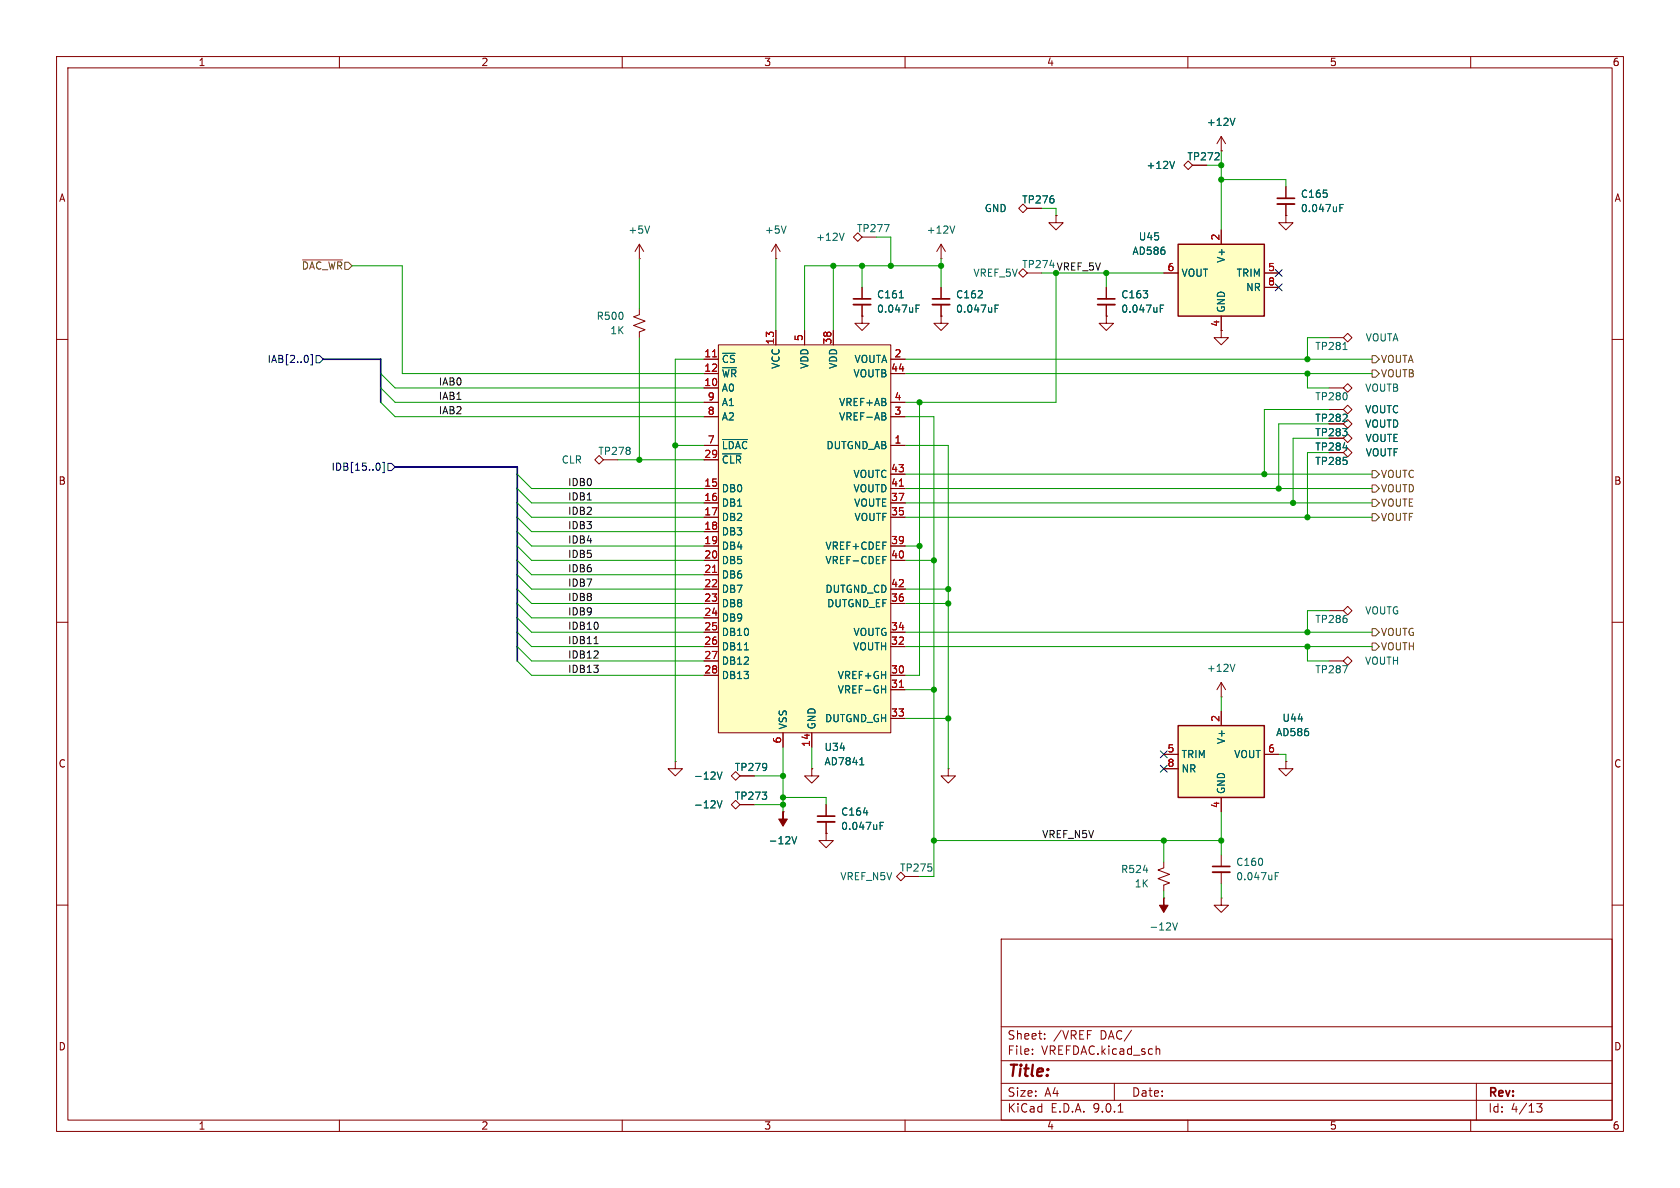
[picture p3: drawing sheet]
<svg xmlns="http://www.w3.org/2000/svg" width="297mm" height="210mm" viewBox="0 0 297 210" stroke-linecap="round" stroke-linejoin="round" font-family="sans-serif">
<defs><g id="words">
<text font-size="2.8" fill="#840000" x="178" y="190.9">Title:</text>
<g font-size="2.1" fill="#840000">
<text x="178" y="184">Sheet:</text>
<text x="186.2" y="184">/VREF</text>
<text x="194.5" y="184">DAC/</text>
<text x="178" y="186.7">File:</text>
<text x="184.1" y="186.7">VREFDAC.kicad_sch</text>
<text x="178" y="196.9">KiCad</text>
<text x="178" y="194.1">Size:</text>
<text x="184.7" y="194.1">A4</text>
<text x="185.7" y="196.9">E.D.A.</text>
<text x="193.3" y="196.9">9.0.1</text>
<text x="200" y="194.1">Date:</text>
<text x="263" y="194.3">Rev:</text>
<text x="263" y="196.9">Id:</text>
<text x="267.1" y="196.9">4/13</text>
</g>
<g font-size="1.8" fill="#840000">
<text x="35" y="11.9">1</text>
<text x="85" y="11.9">2</text>
<text x="135" y="11.9">3</text>
<text x="185" y="11.9">4</text>
<text x="235" y="11.9">5</text>
<text x="285" y="11.9">6</text>
<text x="10.3" y="35.9">A</text>
<text x="285.3" y="35.9">A</text>
<text x="232.4" y="77.3">TP283</text>
<text x="232.4" y="79.9">TP284</text>
<text x="10.3" y="85.9">B</text>
<text x="285.3" y="85.9">B</text>
<text x="10.3" y="135.9">C</text>
<text x="285.3" y="135.9">C</text>
<text x="10.3" y="185.9">D</text>
<text x="285.3" y="185.9">D</text>
<text x="35" y="199.9">1</text>
<text x="85" y="199.9">2</text>
<text x="135" y="199.9">3</text>
<text x="185" y="199.9">4</text>
<text x="235" y="199.9">5</text>
<text x="285" y="199.9">6</text>
</g>
<g font-size="1.8" fill="#006464">
<text x="213.3" y="22.5">+12V</text>
<text x="209.8" y="28.5">TP272</text>
<text x="202.6" y="30.1">+12V</text>
<text x="229.9" y="35.2">C165</text>
<text x="111" y="41.5">+5V</text>
<text x="135.1" y="41.5">+5V</text>
<text x="151.4" y="41.2">TP277</text>
<text x="163.7" y="41.5">+12V</text>
<text x="174" y="37.7">GND</text>
<text x="180.6" y="36.2">TP276</text>
<text x="229.9" y="37.7">0.047uF</text>
<text x="144.2" y="42.8">+12V</text>
<text x="200.1" y="45.2">AD586</text>
<text x="201.2" y="42.7">U45</text>
<text x="216.8" y="46.6" transform="rotate(-90 216.8 46.6)">V+</text>
<text x="154.9" y="52.9">C161</text>
<text x="168.9" y="52.9">C162</text>
<text x="172" y="49.1">VREF_5V</text>
<text x="198.1" y="52.9">C163</text>
<text x="208.8" y="49.1">VOUT</text>
<text x="218.5" y="49.1">TRIM</text>
<text x="220.2" y="51.7">NR</text>
<text x="105.4" y="56.7">R500</text>
<text x="107.8" y="59.3">1K</text>
<text x="154.9" y="55.5">0.047uF</text>
<text x="168.9" y="55.5">0.047uF</text>
<text x="198.1" y="55.5">0.047uF</text>
<text x="216.8" y="55.4" transform="rotate(-90 216.8 55.4)">GND</text>
<text x="127.5" y="64.4">~{CS}</text>
<text x="138" y="65.3" transform="rotate(-90 138 65.3)">VCC</text>
<text x="143.1" y="65.3" transform="rotate(-90 143.1 65.3)">VDD</text>
<text x="148.2" y="65.3" transform="rotate(-90 148.2 65.3)">VDD</text>
<text x="151" y="64.4">VOUTA</text>
<text x="232.4" y="62.1">TP281</text>
<text x="241.3" y="60.6">VOUTA</text>
<text x="127.5" y="66.9">~{WR}</text>
<text x="127.5" y="69.4">A0</text>
<text x="127.5" y="72">A1</text>
<text x="148.2" y="72">VREF+AB</text>
<text x="150.8" y="66.9">VOUTB</text>
<text x="232.4" y="71">TP280</text>
<text x="241.3" y="69.4">VOUTB</text>
<text x="127.5" y="74.5">A2</text>
<text x="148.2" y="74.5">VREF-AB</text>
<text x="232.4" y="74.8">TP282</text>
<text x="241.3" y="73.3">VOUTC</text>
<text x="241.3" y="75.8">VOUTD</text>
<text x="99.2" y="82.1">CLR</text>
<text x="105.7" y="80.6">TP278</text>
<text x="127.5" y="79.6">~{LDAC}</text>
<text x="127.5" y="82.1">~{CLR}</text>
<text x="146" y="79.6">DUTGND_AB</text>
<text x="232.4" y="82.4">TP285</text>
<text x="241.3" y="78.3">VOUTE</text>
<text x="241.3" y="80.9">VOUTF</text>
<text x="127.5" y="87.2">DB0</text>
<text x="127.5" y="89.8">DB1</text>
<text x="150.8" y="84.7">VOUTC</text>
<text x="150.8" y="87.2">VOUTD</text>
<text x="150.9" y="89.8">VOUTE</text>
<text x="127.5" y="92.3">DB2</text>
<text x="127.5" y="94.8">DB3</text>
<text x="151" y="92.3">VOUTF</text>
<text x="127.5" y="97.4">DB4</text>
<text x="127.5" y="99.9">DB5</text>
<text x="145.8" y="97.4">VREF+CDEF</text>
<text x="145.8" y="99.9">VREF-CDEF</text>
<text x="127.5" y="102.5">DB6</text>
<text x="127.5" y="105">DB7</text>
<text x="127.5" y="107.5">DB8</text>
<text x="145.8" y="105">DUTGND_CD</text>
<text x="146.1" y="107.5">DUTGND_EF</text>
<text x="127.5" y="110.1">DB9</text>
<text x="127.5" y="112.6">DB10</text>
<text x="150.8" y="112.6">VOUTG</text>
<text x="232.4" y="110.3">TP286</text>
<text x="241.3" y="108.8">VOUTG</text>
<text x="127.5" y="115.2">DB11</text>
<text x="127.5" y="117.7">DB12</text>
<text x="150.7" y="115.2">VOUTH</text>
<text x="213.3" y="119">+12V</text>
<text x="232.4" y="119.2">TP287</text>
<text x="241.2" y="117.7">VOUTH</text>
<text x="127.5" y="120.2">DB13</text>
<text x="148" y="120.2">VREF+GH</text>
<text x="148" y="122.8">VREF-GH</text>
<text x="139.3" y="129" transform="rotate(-90 139.3 129)">VSS</text>
<text x="144.4" y="129" transform="rotate(-90 144.4 129)">GND</text>
<text x="145.8" y="127.9">DUTGND_GH</text>
<text x="216.8" y="131.6" transform="rotate(-90 216.8 131.6)">V+</text>
<text x="225.5" y="130.3">AD586</text>
<text x="226.6" y="127.8">U44</text>
<text x="129.8" y="136.5">TP279</text>
<text x="145.7" y="132.9">U34</text>
<text x="145.7" y="135.5">AD7841</text>
<text x="208.8" y="134.2">TRIM</text>
<text x="208.8" y="136.8">NR</text>
<text x="218.1" y="134.2">VOUT</text>
<text x="122.6" y="138">-12V</text>
<text x="122.6" y="143.1">-12V</text>
<text x="129.8" y="141.6">TP273</text>
<text x="216.8" y="140.5" transform="rotate(-90 216.8 140.5)">GND</text>
<text x="135.8" y="149.5">-12V</text>
<text x="148.6" y="144.4">C164</text>
<text x="148.6" y="146.9">0.047uF</text>
<text x="148.5" y="155.8">VREF_N5V</text>
<text x="159" y="154.3">TP275</text>
<text x="198.1" y="154.5">R524</text>
<text x="218.4" y="153.3">C160</text>
<text x="218.4" y="155.8">0.047uF</text>
<text x="200.5" y="157.1">1K</text>
<text x="203.1" y="164.7">-12V</text>
</g>
<g font-size="1.8" fill="#725600">
<text x="53.2" y="47.9">~{DAC_WR}</text>
<text x="244" y="64.4">VOUTA</text>
<text x="244" y="66.9">VOUTB</text>
<text x="244" y="87.2">VOUTD</text>
<text x="244" y="89.8">VOUTE</text>
<text x="244" y="84.7">VOUTC</text>
<text x="244" y="92.3">VOUTF</text>
<text x="244" y="112.6">VOUTG</text>
<text x="244" y="115.2">VOUTH</text>
</g>
<text font-size="1.8" fill="#009600" x="180.6" y="47.6">TP274 VREF_5V</text>
<g font-size="1.8" fill="#a90000">
<text x="215.6" y="42.6" transform="rotate(-90 215.6 42.6)">2</text>
<text x="206.3" y="48">6</text>
<text x="224.1" y="48">5</text>
<text x="224.1" y="50.5">8</text>
<text x="215.6" y="57.9" transform="rotate(-90 215.6 57.9)">4</text>
<text x="124.4" y="63.2">11</text>
<text x="124.4" y="65.8">12</text>
<text x="136.9" y="61" transform="rotate(-90 136.9 61)">13</text>
<text x="142" y="60.4" transform="rotate(-90 142 60.4)">5</text>
<text x="147.1" y="61" transform="rotate(-90 147.1 61)">38</text>
<text x="157.4" y="65.8">44</text>
<text x="158" y="63.2">2</text>
<text x="124.4" y="68.3">10</text>
<text x="125" y="70.9">9</text>
<text x="158" y="70.9">4</text>
<text x="125" y="73.4">8</text>
<text x="158" y="73.4">3</text>
<text x="124.4" y="81">29</text>
<text x="125" y="78.5">7</text>
<text x="157.4" y="83.6">43</text>
<text x="158" y="78.5">1</text>
<text x="124.4" y="86.1">15</text>
<text x="124.4" y="88.6">16</text>
<text x="157.4" y="86.1">41</text>
<text x="157.4" y="88.6">37</text>
<text x="124.4" y="91.2">17</text>
<text x="124.4" y="93.7">18</text>
<text x="157.4" y="91.2">35</text>
<text x="124.4" y="96.3">19</text>
<text x="124.4" y="98.8">20</text>
<text x="124.4" y="101.3">21</text>
<text x="157.4" y="96.3">39</text>
<text x="157.4" y="98.8">40</text>
<text x="124.4" y="103.9">22</text>
<text x="124.4" y="106.4">23</text>
<text x="157.4" y="103.9">42</text>
<text x="157.4" y="106.4">36</text>
<text x="124.4" y="109">24</text>
<text x="124.4" y="111.5">25</text>
<text x="157.4" y="111.5">34</text>
<text x="124.4" y="114">26</text>
<text x="124.4" y="116.6">27</text>
<text x="124.4" y="119.1">28</text>
<text x="157.4" y="114">32</text>
<text x="157.4" y="119.1">30</text>
<text x="157.4" y="121.7">31</text>
<text x="138.2" y="131.5" transform="rotate(-90 138.2 131.5)">6</text>
<text x="157.4" y="126.7">33</text>
<text x="215.6" y="127.7" transform="rotate(-90 215.6 127.7)">2</text>
<text x="143.3" y="132.1" transform="rotate(-90 143.3 132.1)">14</text>
<text x="206.3" y="133.1">5</text>
<text x="206.3" y="135.6">8</text>
<text x="224.1" y="133.1">6</text>
<text x="215.6" y="142.9" transform="rotate(-90 215.6 142.9)">4</text>
</g>
<g font-size="1.8" fill="#000084">
<text x="47.2" y="64.4">IAB[2..0]</text>
<text x="58.5" y="83.4">IDB[15..0]</text>
</g>
<g font-size="1.8" fill="#0f0f0f">
<text x="77.5" y="68.2">IAB0</text>
<text x="77.5" y="70.8">IAB1</text>
<text x="77.5" y="73.3">IAB2</text>
<text x="100.3" y="86">IDB0</text>
<text x="100.3" y="88.6">IDB1</text>
<text x="100.3" y="91.1">IDB2</text>
<text x="100.3" y="93.6">IDB3</text>
<text x="100.3" y="96.2">IDB4</text>
<text x="100.3" y="101.3">IDB6</text>
<text x="100.3" y="98.7">IDB5</text>
<text x="100.3" y="106.3">IDB8</text>
<text x="100.3" y="103.8">IDB7</text>
<text x="100.3" y="114">IDB11</text>
<text x="100.3" y="108.9">IDB9</text>
<text x="100.3" y="111.4">IDB10</text>
<text x="100.3" y="116.5">IDB12</text>
<text x="100.3" y="119">IDB13</text>
<text x="184.1" y="148.2">VREF_N5V</text>
</g>
</g></defs>
<g fill="none" stroke="#840000" stroke-width=".18">
<path d="M10 10h277v190h-277zM12 12h273v186h-273zM60 10v2M110 10v2M160 10v2M210 10v2M260 10v2M195.6 55.9v1.3h1.2l-1.2 1.2-1.3-1.2h1.3M195.6 55.9h.1M195.6 50.8v2M195.6 53.8v2.1M215.9 58.4v1.3h-1.3l1.3 1.3 1.3-1.3h-1.3"/>
<path d="M10 60h2M285 60h2M237.5 80l.8-.8 .7 .8-.7 .8zM10 110h2M285 110h2M10 160h2M177 166h108v32h-108zM285 160h2M60 198v2M110 198v2M160 198v2M177 194.5h108"/>
<path d="M177 191.5h108M177 187.5h108M177 181.5h108M182.5 186.3v.1M182.5 185.5v.1M184.7 183.6v.1M184.7 182.8v.1M197 191.5v3M197.7 196.6h.8M204.5 185.5h.5v.9M210 198v2M260 198v2"/>
<path d="M261 191.5v6.5M271.7 195.1h.9l-.5 .6 .4 .1v.7l-.2 .1-.6-.1"/>
</g>
<path d="M194.1 52.8h3" fill="none" stroke="#840000" stroke-width=".3"/>
<path d="M194.1 53.8h3" fill="none" stroke="#840000" stroke-width=".33"/>
<path d="M205.1 54.5h.4M205.1 53.9h.6" fill="none" stroke="#006464" stroke-width=".18"/>
<path d="M208.3 43.2h15.2v12.7h-15.2z" fill="#ffffc2"/>
<path d="M208.3 43.2h15.2v12.7h-15.2z" fill="none" stroke="#840000" stroke-width=".25"/>
<g fill="none" stroke="#840000" stroke-width=".18">
<path d="M205.7 48.3h2.6M215.9 40.6v2.6M215.9 55.9v2.5M223.5 48.3h2.6M223.5 50.8h2.6M119.4 134.6v1.3h1.2l-1.2 1.3-1.3-1.3h1.3M119.4 134.6h.1M167.6 135.9v1.3h1.3l-1.3 1.2-1.2-1.2h1.2M167.6 135.9h.1M205.7 158.8h.1M205.7 152.4v1l-1 .4 2.1 .8-2.1 .7 2.1 .8-1.1 .4v1M215.9 151.1v2.1"/>
<path d="M215.9 154.2v2"/>
</g>
<path d="M214.4 153.2h3" fill="none" stroke="#840000" stroke-width=".3"/>
<path d="M214.4 154.2h3" fill="none" stroke="#840000" stroke-width=".33"/>
<path d="M202.1 153.8h.8M225.4 154.9h.5M225.4 154.3h.7M207.3 163.1l.4 1.3 .5-1.3" fill="none" stroke="#006464" stroke-width=".18"/>
<path d="M205.7 158.8v1.2h.8l-.8 1.3-.7-1.3h.7z" fill="#840000" stroke="#840000" stroke-width=".18"/>
<path d="M208.3 128.3h15.2v12.7h-15.2z" fill="#ffffc2"/>
<path d="M208.3 128.3h15.2v12.7h-15.2z" fill="none" stroke="#840000" stroke-width=".25"/>
<g fill="none" stroke="#840000" stroke-width=".18">
<path d="M180.1 36.8l.7-.7 .8 .7-.8 .8zM181.6 36.8h2.5M186.7 38.1v1.3h1.3l-1.3 1.2-1.3-1.2h1.3M186.7 38.1h.1M209.3 29.2l.8-.8 .7 .8-.7 .8zM210.8 29.2h2.6M215.9 26.7h.1M215.9 24.1v2.6M215.9 24.1l.8 1.3M215.9 24.1l-.8 1.3M113 45.7h.1M113 43.2l-.7 1.3"/>
<path d="M113 43.2l.8 1.3M113 43.2v2.5M137.2 45.7h.1M137.2 43.2l-.8 1.3M137.2 43.2l.7 1.3M137.2 43.2v2.5M150.9 41.9l.7-.8 .8 .8-.8 .8zM152.4 55.9v1.3h1.3l-1.3 1.2-1.3-1.2h1.3M152.4 55.9h.1M152.4 41.9h2.5M152.4 50.8v2M152.4 53.8v2.1"/>
<path d="M166.4 45.7h.1M166.4 43.2l-.8 1.3M166.4 43.2l.7 1.3M166.4 43.2v2.5M166.4 50.8v2M166.4 53.8v2.1M180.1 48.3l.7-.8 .8 .8-.8 .7zM234.9 72.4h2.6M237.5 72.4l.8-.8 .7 .8-.7 .8zM237.5 77.5l.8-.8 .7 .8-.7 .7zM105.9 80.5l.8 .8-.8 .7-.7-.7zM106.7 81.3h2.5"/>
<path d="M129.3 137.2l.7-.8 .8 .8-.8 .7zM130.8 137.2h2.5M205.7 133.4h2.6M205.7 135.9h2.6M215.9 123.2h.1M215.9 120.7v2.5M215.9 125.7v2.6M215.9 120.7l-.8 1.2M215.9 120.7l.8 1.2M223.5 133.4h2.6M227.3 134.6v1.3h1.3l-1.3 1.3-1.2-1.3h1.2M227.3 134.6h.1"/>
<path d="M215.9 158.8v1.2h1.3l-1.3 1.3-1.3-1.3h1.3M215.9 158.8h.1M215.9 141v2.5"/>
</g>
<g fill="none" stroke="#006464" stroke-width=".18">
<path d="M114.8 39.9l-.4 1.3M139 39.9l-.4 1.3M156.3 39.7h.9l-.6 1.3M168.8 39.9l-.4 1.3M207.7 28.5l-.5 1.3M218.3 20.9l-.4 1.3M149.2 41.2l-.4 1.3M159 52.7h.7M161.9 54.5h.5M161.9 53.9h.7M175.9 54.5h.4M175.9 53.9h.6"/>
<path d="M237.4 79.2h.8M218.3 117.4l-.4 1.3M126.8 136.5l.4 1.2 .4-1.2"/>
</g>
<path d="M150.9 52.8h3M164.8 52.8h3.1" fill="none" stroke="#840000" stroke-width=".3"/>
<path d="M150.9 53.8h3M164.8 53.8h3.1" fill="none" stroke="#840000" stroke-width=".33"/>
<path d="M127 61h30.5v68.5h-30.5z" fill="#ffffc2"/>
<g fill="none" stroke="#840000" stroke-width=".18">
<path d="M181.6 36.8h2.5M186.7 38.1h.1M210.8 29.2h2.6M215.9 26.7h.1M227.3 38.1v1.3h-1.2l1.2 1.2 1.3-1.2h-1.3M227.3 38.1h.1M227.3 33v2.1M227.3 36.1v2M113 54.6v1l-1 .4 2 .8-2 .7 2 .8-1 .4v1M137.2 58.4v2.6M142.2 58.4v2.6M147.3 58.4v2.6"/>
<path d="M152.4 55.9h.1M152.4 50.8v2M152.4 53.8v2.1M166.4 55.9v1.3h1.2l-1.2 1.2-1.3-1.2h1.3M166.4 55.9h.1M166.4 50.8v2M166.4 53.8v2.1M195.6 55.9h.1M195.6 50.8v2M195.6 53.8v2.1M205.7 48.3h2.6M215.9 40.6v2.6"/>
<path d="M215.9 55.9v2.5M223.5 48.3h2.6M223.5 50.8h2.6M234.9 59.7h2.6M237.5 59.7l.8-.8 .7 .8-.7 .8zM124.5 63.5h2.5M124.5 66h2.5M124.5 68.6h2.5M124.5 71.1h2.5M124.5 73.7h2.5M124.5 78.7h2.5M127 61h30.5v68.5h-30.5z"/>
<path d="M157.5 63.5h2.5M157.5 66h2.5M157.5 71.1h2.5M157.5 73.7h2.5M157.5 78.7h2.5M234.9 68.6h2.6M234.9 72.4h2.6M237.5 74.9l.8-.7 .7 .7-.7 .8zM237.5 68.6l.8-.8 .7 .8-.7 .7zM124.5 81.3h2.5M124.5 86.4h2.5M124.5 88.9h2.5"/>
<path d="M124.5 91.4h2.5M124.5 94h2.5M124.5 96.5h2.5M124.5 99.1h2.5M157.5 86.4h2.5M157.5 88.9h2.5M157.5 91.4h2.5M157.5 96.5h2.5M157.5 99.1h2.5M157.5 83.8h2.5M124.5 101.6h2.5M124.5 104.1h2.5"/>
<path d="M124.5 106.7h2.5M124.5 109.2h2.5M124.5 111.8h2.5M124.5 114.3h2.5M124.5 116.8h2.5M124.5 119.4h2.5M157.5 104.1h2.5M157.5 106.7h2.5M157.5 111.8h2.5M157.5 114.3h2.5M157.5 119.4h2.5M234.9 116.8h2.6"/>
<path d="M234.9 108h2.6M237.5 108l.8-.8 .7 .8-.7 .7zM237.5 116.8l.8-.7 .7 .7-.7 .8zM130.8 137.2h2.5M138.4 129.5v2.6M143.5 135.9v1.3h1.3l-1.3 1.2-1.3-1.2h1.3M143.5 135.9h.1M143.5 129.5v2.6M157.5 121.9h2.5M157.5 127h2.5M205.7 133.4h2.6M205.7 135.9h2.6"/>
<path d="M215.9 125.7v2.6M223.5 133.4h2.6M227.3 134.6h.1M130 141.5l.8 .7-.8 .8-.7-.8zM130.8 142.2h2.5M138.4 143.5h.1M146 147.3v1.3h1.3l-1.3 1.3-1.2-1.3h1.2M146 147.3h.1M146 142.2v2.1M146 145.3v2M158.5 154.9l.8-.7 .7 .7-.7 .8zM160 154.9h2.6"/>
<path d="M215.9 141v2.5"/>
</g>
<path d="M126 63.1h.7M159 85.9h.7M126 101.2h.7M159 121.5h.7" fill="none" stroke="#a90000" stroke-width=".18"/>
<g fill="none" stroke="#006464" stroke-width=".18">
<path d="M207.7 28.5l-.5 1.3M218.3 20.9l-.4 1.3M236.9 36.8h.4M236.9 36.1h.6M159 52.7h.7M161.9 54.5h.5M161.9 53.9h.7M175.9 54.5h.4M175.9 53.9h.6M205.1 54.5h.4M205.1 53.9h.6M127.7 77.7h4.4"/>
<path d="M156.3 73.6l.3 .2v.3l-.2 .1M156.4 73l.2 .2-.2 .3M237.4 61.8h.7M237.4 79.2h.8M127.7 80.2h3.3M156.1 98.4h.6M131.6 114.9h.7M237.4 117.7h.8l-.5 1.2M126.8 136.5l.4 1.2 .4-1.2M152 135.2h.7M152.2 134.1l.2-.2v1.3M155.8 121.8h.8"/>
<path d="M156.6 121.2v1.3M126.8 141.5l.4 1.3 .4-1.3M140 147.9l.4 1.3 .4-1.3M152.6 143.7h.8M155.6 146h.4M155.6 145.4h.6"/>
</g>
<path d="M225.8 35.1h3.1M144.5 144.3h3.1" fill="none" stroke="#840000" stroke-width=".3"/>
<path d="M225.8 36.1h3.1M144.5 145.3h3.1" fill="none" stroke="#840000" stroke-width=".33"/>
<path d="M138.4 143.5v1.3h.8l-.8 1.3-.7-1.3h.7z" fill="#840000" stroke="#840000" stroke-width=".18"/>
<path d="M53.5 45.9h7M242.6 62.9h.6l.6 .6-.6 .6h-.6zM242.6 65.4h.6l.6 .6-.6 .7h-.6zM242.6 85.7h.6l.6 .7-.6 .6h-.6zM242.6 88.3h.6l.6 .6-.6 .6h-.6zM242.6 83.2h.6l.6 .6-.6 .7h-.6zM242.6 90.8h.6l.6 .6-.6 .7h-.6zM242.6 111.1h.6l.6 .7-.6 .6h-.6zM242.6 113.7h.6l.6 .6-.6 .6h-.6z" fill="none" stroke="#725600" stroke-width=".18"/>
<g fill="none" stroke="#000084" stroke-width=".18">
<path d="M225.5 50.2l1.2 1.2M225.5 47.7l1.2 1.2M226.7 50.2l-1.2 1.2M226.7 47.7l-1.2 1.2M54.4 63.1v.7M54.9 62.7h.3v1.8h-.3M55.9 62.9h.6l.6 .6-.6 .6h-.6zM66.8 81.9a.68 .68 0 0 1 .4 .6 .68 .68 0 0 1-.4 .6M67.6 81.7h.3v1.9h-.3M68.6 81.9h.6l.6 .7-.6 .6h-.6zM205.1 132.7l1.2 1.3M205.1 135.3l1.2 1.2"/>
<path d="M206.3 132.7l-1.2 1.3M206.3 135.3l-1.2 1.2"/>
</g>
<path d="M103.8 88.4h.7M105 113.8h.8" fill="none" stroke="#0f0f0f" stroke-width=".18"/>
<path d="M57.1 63.5h10.2v7.6M69.8 82.6h21.6v34.2" fill="none" stroke="#000084" stroke-width=".3"/>
<g fill="none" stroke="#009600" stroke-width=".18">
<path d="M184.1 36.8h2.6v1.3M213.4 29.2h2.5M215.9 31.8h11.4v1.2M215.9 26.7v13.9M62.2 47h8.9v19h53.4M113 45.7v8.9M113 59.7v21.6M137.2 45.7v12.7M147.3 47v11.4M152.4 47v3.8M154.9 41.9h2.6v5.1M166.4 47h-24.2v11.4"/>
<path d="M166.4 45.7v5.1M195.6 48.3v2.5M205.7 48.3h-19v22.8h-26.7M234.9 59.7h-3.8v3.8M67.3 66l2.5 2.6h54.7M67.3 68.6l2.5 2.5h54.7M67.3 71.1l2.5 2.6h54.7M119.4 78.7h5.1M124.5 63.5h-5.1v71.1M160 63.5h82.6M160 66h82.6M160 73.7h5.1v81.2h-2.5"/>
<path d="M160 78.7h7.6v57.2M162.6 71.1v48.3h-2.6M231.1 66v2.6h3.8M234.9 77.5h-6.3v11.4M234.9 74.9h-8.8v11.5M234.9 72.4h-11.4v11.4M91.4 94l2.6 2.5h30.5M91.4 91.4l2.6 2.6h30.5M91.4 99.1l2.6 2.5h30.5M91.4 88.9l2.6 2.5h30.5M91.4 96.5l2.6 2.6h30.5M91.4 83.8l2.6 2.6h30.5"/>
<path d="M91.4 86.4l2.6 2.5h30.5M109.2 81.3h15.3M160 96.5h2.6M160 91.4h82.6M160 99.1h5.1M160 83.8h82.6M160 86.4h82.6M160 88.9h82.6M234.9 80h-3.8v11.4M91.4 106.7l2.6 2.5h30.5M91.4 109.2l2.6 2.6h30.5M91.4 111.8l2.6 2.5h30.5"/>
<path d="M91.4 101.6l2.6 2.5h30.5M91.4 104.1l2.6 2.6h30.5M91.4 114.3l2.6 2.5h30.5M91.4 116.8l2.6 2.6h30.5M160 111.8h82.6M160 114.3h82.6M160 104.1h7.6M160 106.7h7.6M231.1 114.3v2.5h3.8M234.9 108h-3.8v3.8M133.3 137.2h5.1M138.4 132.1v11.4"/>
<path d="M143.5 132.1v3.8M160 127h7.6M160 121.9h5.1M215.9 123.2v2.5M226.1 133.4h1.2v1.2M133.3 142.2h5.1M138.4 141h7.6v1.2M165.1 148.6h50.8M205.7 148.6v3.8M205.7 157.5v1.3M215.9 143.5v7.6M215.9 156.2v2.6"/>
</g>
<g fill="#009600" stroke="#009600" stroke-width=".18">
<circle cx="195.6" cy="48.3" r=".46"/>
<circle cx="226.1" cy="86.4" r=".46"/>
<circle cx="223.5" cy="83.8" r=".46"/>
<circle cx="215.9" cy="29.2" r=".46"/>
<circle cx="215.9" cy="31.8" r=".46"/>
<circle cx="165.1" cy="99.1" r=".46"/>
<circle cx="167.6" cy="104.1" r=".46"/>
<circle cx="162.6" cy="96.5" r=".46"/>
<circle cx="138.4" cy="141" r=".46"/>
<circle cx="231.1" cy="91.4" r=".46"/>
<circle cx="228.6" cy="88.9" r=".46"/>
<circle cx="231.1" cy="66" r=".46"/>
<circle cx="231.1" cy="63.5" r=".46"/>
<circle cx="113" cy="81.3" r=".46"/>
<circle cx="119.4" cy="78.7" r=".46"/>
<circle cx="162.6" cy="71.1" r=".46"/>
<circle cx="166.4" cy="47" r=".46"/>
<circle cx="152.4" cy="47" r=".46"/>
<circle cx="147.3" cy="47" r=".46"/>
<circle cx="157.5" cy="47" r=".46"/>
<circle cx="215.9" cy="148.6" r=".46"/>
<circle cx="205.7" cy="148.6" r=".46"/>
<circle cx="231.1" cy="114.3" r=".46"/>
<circle cx="231.1" cy="111.8" r=".46"/>
<circle cx="167.6" cy="127" r=".46"/>
<circle cx="165.1" cy="148.6" r=".46"/>
<circle cx="138.4" cy="142.2" r=".46"/>
<circle cx="138.4" cy="137.2" r=".46"/>
<circle cx="167.6" cy="106.7" r=".46"/>
<circle cx="165.1" cy="121.9" r=".46"/>
</g>
<use href="#words"/>
</svg>
